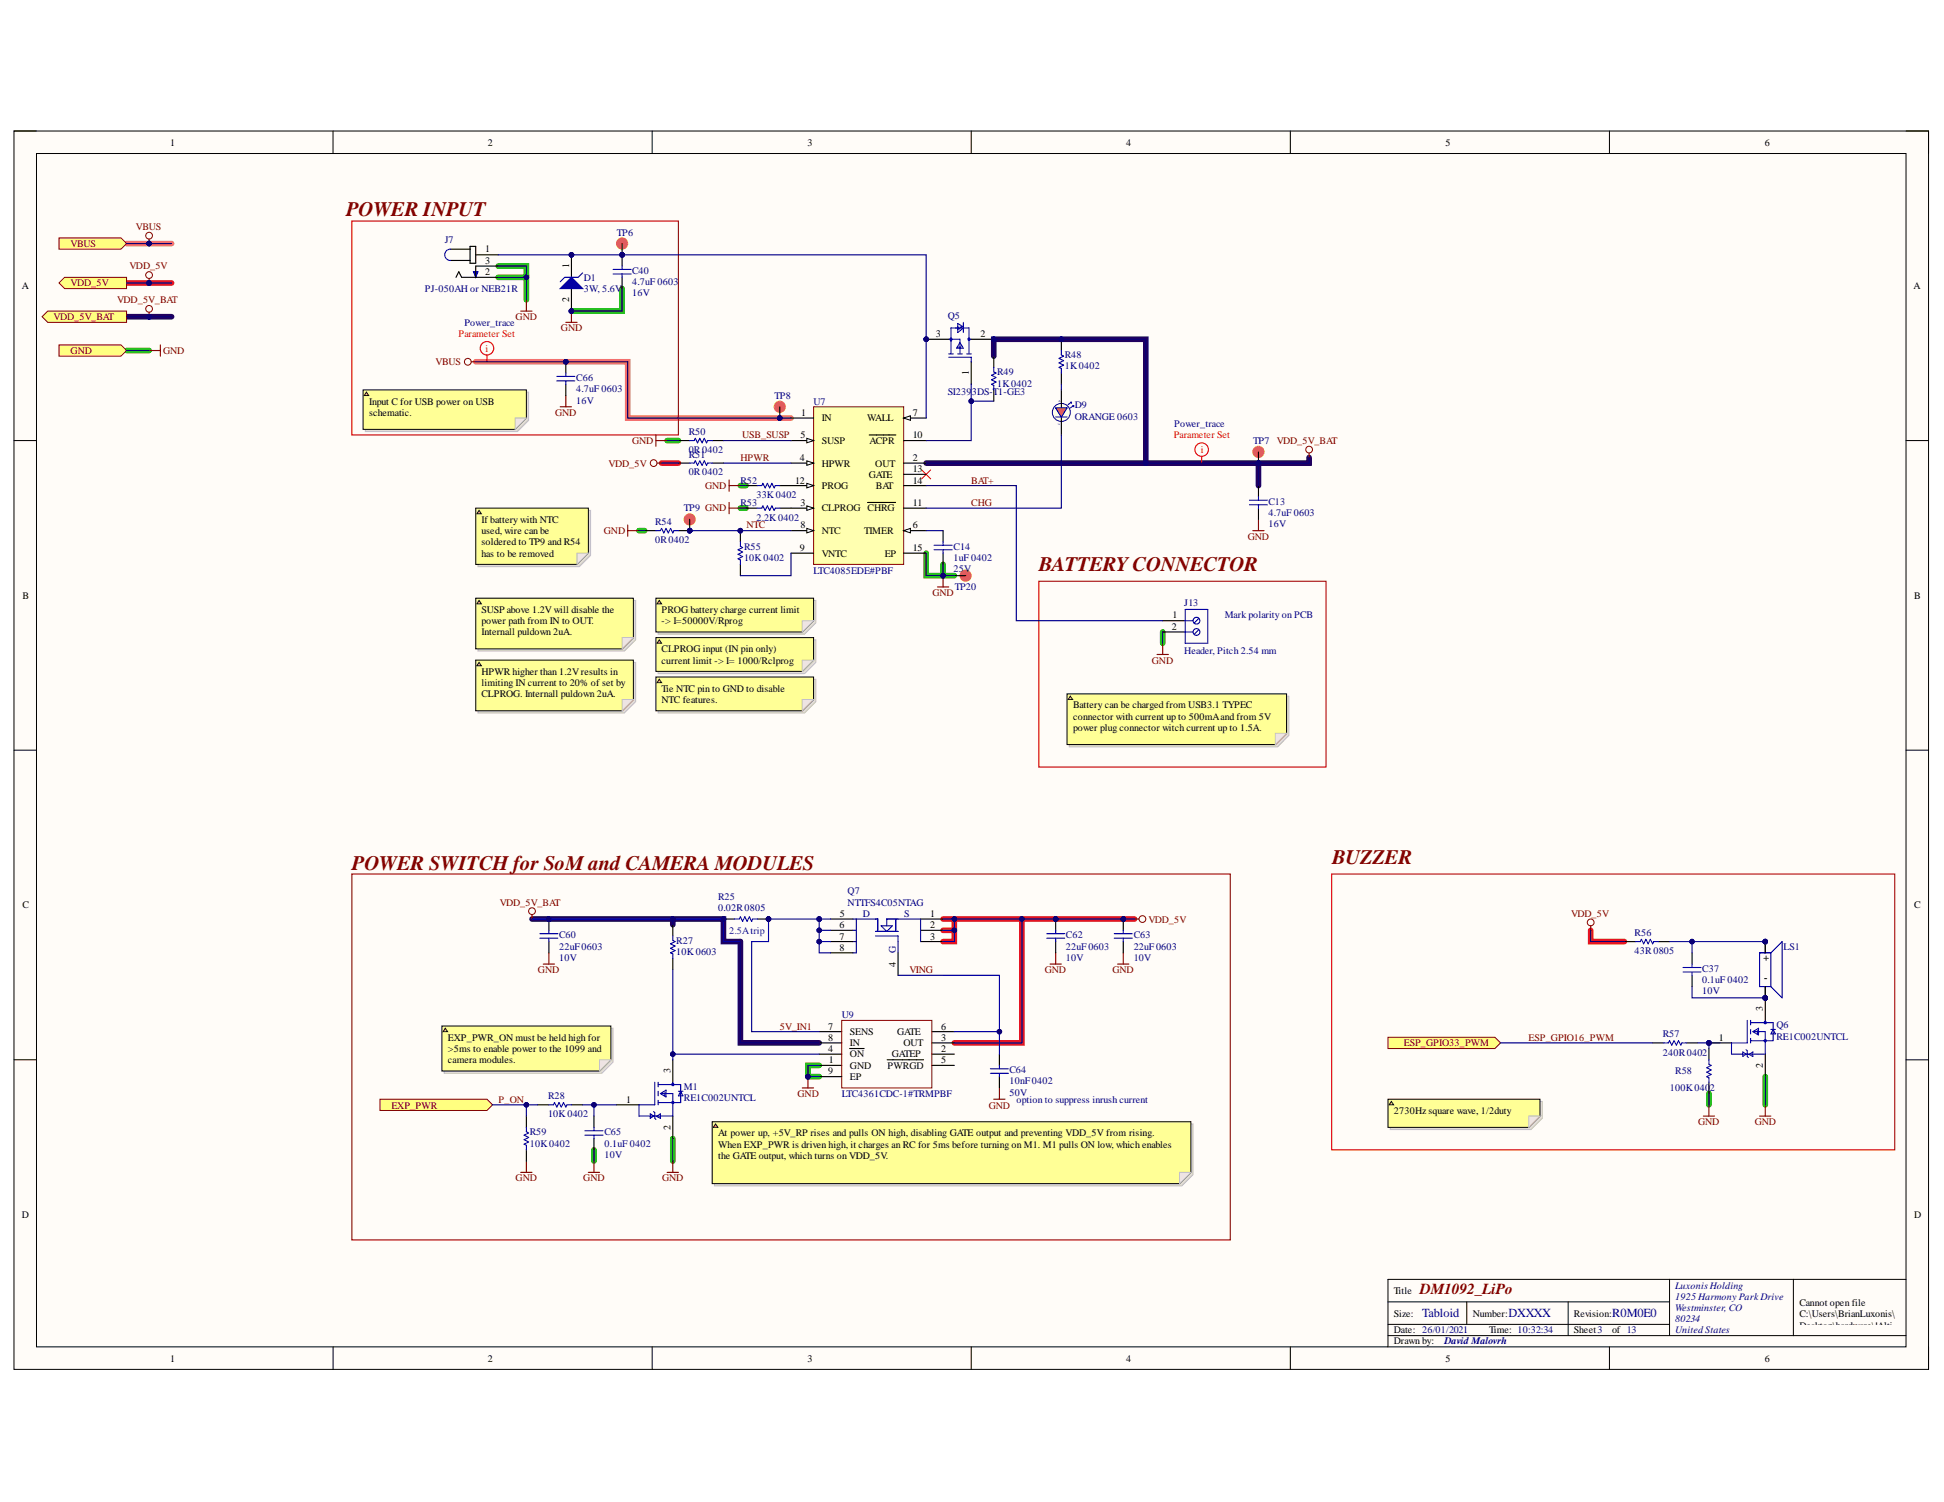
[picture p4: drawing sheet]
<svg xmlns="http://www.w3.org/2000/svg" width="279mm" height="216mm" viewBox="0 0 279 216" stroke-linecap="round" stroke-linejoin="round" font-family="sans-serif">
<defs><g id="words">
<g font-size="3" fill="#800000">
<text x="49.7" y="31.1">POWER INPUT</text>
<text x="149.3" y="82.1">BATTERYCONNECTOR</text>
<text x="50.6" y="125">POWER SWITCH for SoMand CAMERAMODULES</text>
<text x="191.4" y="124.2">BUZZER</text>
</g>
<text font-size="2.2" fill="#800000" x="204.1" y="186">DM1092_LiPo</text>
<g font-size="1.8" fill="#000080">
<text x="204.4" y="189.4">Tabloid</text>
<text x="216.8" y="189.4">DXXXX</text>
<text x="231.7" y="189.4">R0M0E0</text>
</g>
<g font-size="1.4">
<text x="24.4" y="21">1</text>
<text x="70.1" y="21">2</text>
<text x="116.1" y="21">3</text>
<text x="161.8" y="21">4</text>
<text x="207.8" y="21">5</text>
<text x="253.6" y="21">6</text>
<text x="3.1" y="41.6">A</text>
<text x="69.7" y="39.6">2</text>
<text x="69.7" y="38">3</text>
<text x="69.7" y="36.3">1</text>
<text x="81.8" y="38.6" transform="rotate(-90 81.8 38.6)">1</text>
<text x="275" y="41.6">A</text>
<text x="81.8" y="43.5" transform="rotate(-90 81.8 43.5)">2</text>
<text x="134.5" y="48.5">3</text>
<text x="139.2" y="53.9" transform="rotate(-90 139.2 53.9)">1</text>
<text x="140.9" y="48.5">2</text>
<text x="53" y="58.2">Input C for USB power on USB</text>
<text x="53" y="59.8">schematic.</text>
<text x="115.1" y="59.8">1</text>
<text x="131.2" y="59.8">7</text>
<text x="115.1" y="63">5</text>
<text x="118.1" y="60.5">IN</text>
<text x="118.1" y="63.8">SUSP</text>
<text x="124.6" y="60.5">WALL</text>
<text x="125" y="63.8">ACPR</text>
<text x="131.2" y="63">10</text>
<text x="114.3" y="69.5">12</text>
<text x="115" y="66.2">4</text>
<text x="118.1" y="67.1">HPWR</text>
<text x="118.1" y="70.3">PROG</text>
<text x="124.9" y="68.7">GATE</text>
<text x="125.8" y="67.1">OUT</text>
<text x="125.9" y="70.3">BAT</text>
<text x="131.2" y="66.2">2</text>
<text x="131.2" y="67.8">13</text>
<text x="131.2" y="69.5">14</text>
<text x="69.2" y="75.2">If battery with NTC</text>
<text x="69.2" y="76.8">used, wire can be</text>
<text x="115.1" y="72.7">3</text>
<text x="115.1" y="75.9">8</text>
<text x="118.1" y="73.5">CLPROG CHRG</text>
<text x="118.1" y="76.8">NTC</text>
<text x="124.2" y="76.8">TIMER</text>
<text x="131.2" y="75.9">6</text>
<text x="131.2" y="72.7">11</text>
<text x="69.2" y="78.4">soldered to TP9 and R54</text>
<text x="69.2" y="80">has to be removed</text>
<text x="115" y="79.2">9</text>
<text x="118.1" y="80">VNTC</text>
<text x="127.2" y="80">EP</text>
<text x="131.2" y="79.2">15</text>
<text x="3.2" y="86.1">B</text>
<text x="69.2" y="88.1">SUSP above 1.2Vwill disable the</text>
<text x="69.2" y="89.7">power path from IN to OUT.</text>
<text x="95.1" y="88.1">PROG battery charge current limit</text>
<text x="95.1" y="89.7">-&gt; I=50000V/Rprog</text>
<text x="168.5" y="88.9">1</text>
<text x="275.1" y="86.1">B</text>
<text x="69.2" y="91.3">Internall puldown 2uA.</text>
<text x="95.1" y="93.8">CLPROG input (IN pin only)</text>
<text x="95.1" y="95.4">current limit -&gt; I= 1000/Rclprog</text>
<text x="168.4" y="90.5">2</text>
<text x="69.2" y="97">HPWR higher than 1.2Vresults in</text>
<text x="69.2" y="98.6">limiting IN current to 20% of set by</text>
<text x="69.2" y="100.2">CLPROG. Internall puldown 2uA.</text>
<text x="95.1" y="99.5">Tie NTC pin to GND to disable</text>
<text x="95.1" y="101.1">NTC features.</text>
<text x="154.2" y="101.8">Battery can be charged from USB3.1 TYPEC</text>
<text x="154.2" y="103.4">connector with current up to 500mAand from 5V</text>
<text x="154.2" y="105.1">power plug connector witch current up to 1.5A.</text>
<text x="3.2" y="130.6">C</text>
<text x="120.7" y="131.8">5</text>
<text x="133.7" y="131.8">1</text>
<text x="275.1" y="130.6">C</text>
<text x="120.6" y="133.4">6</text>
<text x="120.6" y="135.1">7</text>
<text x="120.6" y="136.7">8</text>
<text x="133.7" y="133.4">2</text>
<text x="133.7" y="135.1">3</text>
<text x="128.8" y="139" transform="rotate(-90 128.8 139)">4</text>
<text x="253.5" y="141.1">-</text>
<text x="254.2" y="138.2" transform="rotate(-90 254.2 138.2)">+</text>
<text x="64.4" y="149.6">EXP_PWR_ON must be held high for</text>
<text x="119" y="148">7</text>
<text x="119" y="149.6">8</text>
<text x="122.2" y="148.8">SENS</text>
<text x="128.9" y="148.8">GATE</text>
<text x="135.3" y="149.6">3</text>
<text x="135.3" y="148">6</text>
<text x="247" y="149.6">1</text>
<text x="253.4" y="145.4" transform="rotate(-90 253.4 145.4)">3</text>
<text x="64.4" y="151.2">&gt;5ms to enable power to the 1099 and</text>
<text x="64.4" y="152.8">camera modules.</text>
<text x="96.4" y="154.3" transform="rotate(-90 96.4 154.3)">3</text>
<text x="119" y="151.2">4</text>
<text x="119" y="154.4">9</text>
<text x="119.1" y="152.8">1</text>
<text x="122.2" y="153.7">GND</text>
<text x="122.2" y="152">ON</text>
<text x="122.2" y="150.4">IN</text>
<text x="122.2" y="155.3">EP</text>
<text x="127.6" y="153.7">PWRGD</text>
<text x="128.2" y="152">GATEP</text>
<text x="129.9" y="150.4">OUT</text>
<text x="135.3" y="151.2">2</text>
<text x="135.3" y="152.8">5</text>
<text x="253.4" y="153.5" transform="rotate(-90 253.4 153.5)">2</text>
<text x="90" y="158.5">1</text>
<text x="200.3" y="160.1">2730Hz square wave, 1/2duty</text>
<text x="96.4" y="162.4" transform="rotate(-90 96.4 162.4)">2</text>
<text x="103.2" y="163.3">At power up, +5V_RP rises and pulls ON high, disabling GATE output and preventing VDD_5V from rising.</text>
<text x="103.2" y="165">When EXP_PWR is driven high, it charges an RC for 5ms before turning on M1. M1 pulls ON low, which enables</text>
<text x="103.2" y="166.6">the GATE output, which turns on VDD_5V.</text>
<text x="3.1" y="175.1">D</text>
<text x="275.1" y="175.1">D</text>
<text x="200.3" y="186">Title</text>
<text x="200.3" y="189.3">Size:</text>
<text x="200.3" y="191.6">Date: 26/01/2021</text>
<text x="211.7" y="189.3">Number:</text>
<text x="214" y="191.6">Time: 10:32:34</text>
<text x="226.2" y="189.3">Revision:</text>
<text x="226.2" y="191.6">Sheet3</text>
<text x="231.7" y="191.6">of 13</text>
<text x="258.6" y="187.8">Cannot open file</text>
<text x="258.6" y="189.4">C:\Users\BrianLuxonis\</text>
<text x="258.6" y="191">Desktop\hardware\!Alti</text>
<text x="24.4" y="195.7">1</text>
<text x="70.1" y="195.7">2</text>
<text x="116.1" y="195.7">3</text>
<text x="161.8" y="195.7">4</text>
<text x="200.3" y="193.3">Drawn by:</text>
<text x="207.8" y="195.7">5</text>
<text x="253.6" y="195.7">6</text>
<text x="258.6" y="192.6">um_Shared\Templates\L</text>
<text x="258.6" y="194.2">uxonis_Logo.png</text>
</g>
<g font-size="1.4" fill="#800000">
<text x="10.2" y="35.5">VBUS</text>
<text x="19.5" y="33.1">VBUS</text>
<text x="10.2" y="41.2">VDD_5V</text>
<text x="18.6" y="38.7">VDD_5V</text>
<text x="7.7" y="46">VDD_5V_BAT</text>
<text x="16.8" y="43.5">VDD_5V_BAT</text>
<text x="74.1" y="46">GND</text>
<text x="80.6" y="47.6">GND</text>
<text x="10.2" y="50.9">GND</text>
<text x="23.4" y="50.9">GND</text>
<text x="62.6" y="52.5">VBUS</text>
<text x="79.8" y="59.8">GND</text>
<text x="90.9" y="63.8">GND</text>
<text x="106.7" y="63">USB_SUSP</text>
<text x="183.5" y="63.8">VDD_5V_BAT</text>
<text x="87.5" y="67.1">VDD_5V</text>
<text x="101.3" y="70.3">GND</text>
<text x="106.4" y="66.2">HPWR</text>
<text x="139.6" y="69.5">BAT+</text>
<text x="86.8" y="76.8">GND</text>
<text x="107.3" y="75.9">NTC</text>
<text x="139.6" y="72.7">CHG</text>
<text x="179.3" y="77.6">GND</text>
<text x="134" y="85.7">GND</text>
<text x="165.6" y="95.4">GND</text>
<text x="71.8" y="130.2">VDD_5V_BAT</text>
<text x="225.8" y="131.8">VDD_5V</text>
<text x="165.1" y="132.6">VDD_5V</text>
<text x="77.3" y="139.9">GND</text>
<text x="130.7" y="139.9">VING</text>
<text x="150.2" y="139.9">GND</text>
<text x="159.9" y="139.9">GND</text>
<text x="112.1" y="148">5V_IN1</text>
<text x="219.7" y="149.6">ESP_GPIO16_PWM</text>
<text x="201.8" y="150.4">ESP_GPIO33_PWM</text>
<text x="56.3" y="159.3">EXP_PWR</text>
<text x="71.7" y="158.5">P_ON</text>
<text x="114.6" y="157.6">GND</text>
<text x="142.1" y="159.3">GND</text>
<text x="244.1" y="161.7">GND</text>
<text x="252.2" y="161.7">GND</text>
<text x="74.1" y="169.8">GND</text>
<text x="83.8" y="169.8">GND</text>
<text x="95.2" y="169.8">GND</text>
</g>
<g font-size="1.4" fill="#000080">
<text x="64" y="34.9">J7</text>
<text x="88.7" y="33.9">TP6</text>
<text x="61.1" y="41.9">PJ-050AH or NEB21R</text>
<text x="83.9" y="40.3">D1</text>
<text x="83.9" y="41.9">3W, 5.6V</text>
<text x="90.9" y="39.4">C40</text>
<text x="90.9" y="41">4.7uF 0603</text>
<text x="66.7" y="46.8">Power_trace</text>
<text x="90.9" y="42.6">16V</text>
<text x="136.2" y="45.8">Q5</text>
<text x="143.3" y="54">R49</text>
<text x="153" y="51.5">R48</text>
<text x="153" y="53.1">1K0402</text>
<text x="82.8" y="58">16V</text>
<text x="82.8" y="54.8">C66</text>
<text x="82.8" y="56.4">4.7uF 0603</text>
<text x="111.3" y="57.3">TP8</text>
<text x="116.9" y="58.2">U7</text>
<text x="136.2" y="56.8">SI239</text>
<text x="139.7" y="56.8">3DS-T1-GE3</text>
<text x="143.3" y="55.6">1K0402</text>
<text x="154.5" y="58.7">D9</text>
<text x="99" y="62.5">R50</text>
<text x="99" y="65.1">0R0402</text>
<text x="99" y="65.8">R51</text>
<text x="154.5" y="60.4">ORANGE 0603</text>
<text x="168.8" y="61.4">Power_trace</text>
<text x="180.1" y="63.8">TP7</text>
<text x="99" y="68.3">0R0402</text>
<text x="106.4" y="69.5">R52</text>
<text x="108.7" y="71.6">33K0402</text>
<text x="94.2" y="75.4">R54</text>
<text x="98.3" y="73.5">TP9 GND</text>
<text x="106.4" y="72.7">R53</text>
<text x="108.7" y="74.8">2.2K0402</text>
<text x="182.3" y="75.8">16V</text>
<text x="182.3" y="72.6">C13</text>
<text x="182.3" y="74.2">4.7uF 0603</text>
<text x="94.2" y="78.1">0R0402</text>
<text x="106.9" y="79.1">R55</text>
<text x="106.9" y="80.7">10K0402</text>
<text x="116.9" y="82.5">LTC4085EDE#PBF</text>
<text x="137.1" y="82.3">25V</text>
<text x="137.1" y="79.1">C14</text>
<text x="137.1" y="80.7">1uF 0402</text>
<text x="137.2" y="84.8">TP20</text>
<text x="170.2" y="87.1">J13</text>
<text x="176.1" y="88.9">Mark polarity on PCB</text>
<text x="170.2" y="94">Header, Pitch 2.54 mm</text>
<text x="103.2" y="129.4">R25</text>
<text x="103.2" y="131">0.02R0805</text>
<text x="121.8" y="128.6">Q7</text>
<text x="121.8" y="130.2">NTTFS4C05NTAG</text>
<text x="124" y="131.8">D</text>
<text x="129.9" y="131.8">S</text>
<text x="80.4" y="134.9">C60</text>
<text x="80.4" y="136.5">22uF0603</text>
<text x="97.2" y="135.7">R27</text>
<text x="97.2" y="137.3">10K0603</text>
<text x="128.8" y="136.9" transform="rotate(-90 128.8 136.9)">G</text>
<text x="153.2" y="134.9">C62</text>
<text x="153.2" y="136.5">22uF0603</text>
<text x="162.9" y="134.9">C63</text>
<text x="162.9" y="136.5">22uF0603</text>
<text x="234.9" y="134.6">R56</text>
<text x="234.9" y="137.1">43R0805</text>
<text x="256.3" y="136.5">LS1</text>
<text x="80.4" y="138.1">10V</text>
<text x="153.2" y="138.1">10V</text>
<text x="162.9" y="138.1">10V</text>
<text x="244.7" y="142.9">10V</text>
<text x="244.7" y="139.7">C37</text>
<text x="244.7" y="141.3">0.1uF 0402</text>
<text x="121" y="146.3">U9</text>
<text x="239" y="149.1">R57</text>
<text x="255.3" y="147.8">Q6</text>
<text x="255.3" y="149.4">RE1C002UNTCL</text>
<text x="145.1" y="154.3">C64</text>
<text x="145.1" y="155.9">10nF0402</text>
<text x="239" y="151.7">240R0402</text>
<text x="240.8" y="154.4">R58</text>
<text x="78.8" y="158">R28</text>
<text x="78.8" y="160.6">10K0402</text>
<text x="98.3" y="156.7">M1</text>
<text x="98.3" y="158.3">RE1C002UNTCL</text>
<text x="121" y="157.6">LTC4361CDC-1#TRMPBF</text>
<text x="145.1" y="157.5">50V</text>
<text x="146.1" y="158.5">option to suppress inrush current</text>
<text x="240" y="156.9">100K0402</text>
<text x="76.1" y="163.1">R59</text>
<text x="76.1" y="164.8">10K0402</text>
<text x="86.9" y="166.4">10V</text>
<text x="86.9" y="163.1">C65</text>
<text x="86.9" y="164.8">0.1uF 0402</text>
<text x="240.8" y="185.2">Luxonis Holding</text>
<text x="240.8" y="186.8">1925 Harmony Park Drive</text>
<text x="240.8" y="188.4">Westminster, CO</text>
<text x="240.8" y="190">80234</text>
<text x="240.8" y="191.6">United States</text>
<text x="207.6" y="193.3">David Malovrh</text>
</g>
<g font-size="1.4" fill="#f00">
<text x="65.9" y="48.5">Parameter Set</text>
<text x="69.8" y="50.6">i</text>
<text x="168.7" y="63">Parameter Set</text>
<text x="172.6" y="65.1">i</text>
</g>
<text font-size="1.4" fill="#00f" x="104.8" y="134.2">2.5Atrip</text>
<g font-size=".4" fill="#000080">
<text x="152.1" y="57.8">A</text>
<text x="152.4" y="61.1" transform="rotate(-90 152.4 61.1)">C</text>
</g>
</g></defs>
<path d="M2 18.8h275.2v178h-275.2z" fill-rule="evenodd" fill="#fffcf8"/>
<path d="M2 18.8h275.2v178h-275.2z" fill="none" stroke="#000" stroke-width=".14"/>
<path d="M5.2 22.1h268.7v171.5h-268.7z" fill-rule="evenodd" fill="#fffcf8"/>
<g fill="none" stroke="#000" stroke-width=".14">
<path d="M2 18.8h3.2M47.9 18.8v3.3M93.7 18.8v3.3M139.6 18.8v3.3M185.5 18.8v3.3M231.3 18.8v3.3M273.9 18.8h3.3v3.3M5.2 22.1h268.7v171.5h-268.7zM2 63.3h3.2M273.9 63.3h3.3M2 107.8h3.2M273.9 107.8h3.3"/>
<path d="M2 152.3h3.2M273.9 152.3h3.3M47.9 193.6v3.2M93.7 193.6v3.2M139.6 193.6v3.2M185.5 193.6v3.2M199.5 187.1h40.5M199.5 192h74.4M199.5 190.4h40.5M210.8 187.1v3.3M225.4 187.1v4.9M231.3 193.6v3.2"/>
<path d="M240 183.9v8.1M257.8 183.9v8.1M273.9 183.9h-74.4v9.7M277.2 193.6v3.2"/>
</g>
<path d="M18.2 45.5h6.5M142.8 51.2v-2.4h21.9v17.8M180.9 66.6v3.2M188.1 65.8v.8h-55M76.5 132.1h27.5v3.2h2.4v14.6h11.3M96.7 132.1v.8" fill="none" stroke="#20005f" stroke-width=".81"/>
<g fill="none" stroke="#00be00" stroke-width=".81">
<path d="M71.6 39.9h4.1v3.2M71.6 38.2h4.1v1.7M18.2 50.4h3.2M89.4 41.5v3.2h-7.3M91.8 76.3h.9M95.9 63.3h1.6M106.4 73h.8M106.4 69.8h.8M133.1 79.5v3.2h4.1M135.5 81.1v1.6M167.1 90.8v1.7M117.7 153.1h-1.6v1.7h1.6"/>
<path d="M245.6 157.2v1.6M253.7 154.8v4M85.4 165.3v1.6M96.7 163.7v3.2"/>
</g>
<path d="M18.2 40.7h6.5M95.1 66.6h2.4M135.5 132.1h27.6M135.5 133.7h1.7M137.2 132.1v3.2h-1.7M146.9 132.1v17.8h-9.7M228.6 133.7v1.6h4.9" fill="none" stroke="#ee0e22" stroke-width=".81"/>
<path d="M18.2 35h6.5M68.4 52h21.8v8.1h23.5" fill="none" stroke="#ff6e6e" stroke-width=".81"/>
<path d="M21.4 50.4h1.6M23 49.6v1.6M180.1 76.3h1.6M180.9 74.7v1.6" fill="none" stroke="#800000" stroke-width=".16"/>
<g fill="none" stroke="#f00" stroke-width=".16">
<path d="M172.7 65.6v1"/>
<circle cx="172.7" cy="64.6" r=".97"/>
</g>
<path d="M50.6 31.8h46.9v30.7h-46.9z" fill="none" stroke="#bf0000" stroke-width=".16"/>
<path d="M8.5 49.6h8.9l.8 .8-.8 .8h-8.9z" fill-rule="evenodd" fill="#ffff80"/>
<path d="M8.5 49.6h8.9l.8 .8-.8 .8h-8.9z" fill="none" stroke="#800000" stroke-width=".14"/>
<path d="M8.5 40.7l.8-.8h8.9v1.6h-8.9z" fill-rule="evenodd" fill="#ffff80"/>
<g fill="none" stroke="#800000" stroke-width=".14">
<path d="M8.5 40.7l.8-.8h8.9v1.6h-8.9z"/>
<circle cx="21.4" cy="39.5" r=".48"/>
</g>
<path d="M21.4 40v.7" fill="none" stroke="#800000" stroke-width=".16"/>
<circle cx="21.4" cy="40.7" r=".32" fill="#000080"/>
<circle cx="21.4" cy="40.7" r=".32" fill="none" stroke="#000080" stroke-width=".14"/>
<path d="M8.5 34.2h8.9l.8 .8-.8 .8h-8.9z" fill-rule="evenodd" fill="#ffff80"/>
<g fill="none" stroke="#800000" stroke-width=".14">
<path d="M8.5 34.2h8.9l.8 .8-.8 .8h-8.9z"/>
<circle cx="21.4" cy="33.9" r=".49"/>
</g>
<path d="M21.4 34.4v.6" fill="none" stroke="#800000" stroke-width=".16"/>
<circle cx="21.4" cy="35" r=".32" fill="#000080"/>
<circle cx="21.4" cy="35" r=".32" fill="none" stroke="#000080" stroke-width=".14"/>
<circle cx="67.2" cy="52" r=".49" fill="none" stroke="#800000" stroke-width=".14"/>
<path d="M67.7 52h.7M74.8 44.7h1.7M75.7 43.1v1.6" fill="none" stroke="#800000" stroke-width=".16"/>
<g fill="none" stroke="#f00" stroke-width=".16">
<path d="M70 51v1"/>
<circle cx="70" cy="50.1" r=".97"/>
</g>
<path d="M68 39.1h.7l-.3 .8z" fill="#00f"/>
<path d="M64.7 35.8a.81 .81 0 0 0-.8 .8 .81 .81 0 0 0 .8 .8M68 39.1h.7l-.3 .8z" fill="none" stroke="#00f" stroke-width=".16"/>
<path d="M64.7 37.4h2.9M64.7 35.8h2.9M65.5 39.9l.4-.8 .4 .8h5.3M67.6 35.4h.8v2.4h-.8zM68.4 36.6h3.2M71.6 38.2h-3.2v1.7" fill="none" stroke="#000" stroke-width=".16"/>
<circle cx="89.4" cy="36.6" r=".32" fill="#000080"/>
<circle cx="89.4" cy="36.6" r=".32" fill="none" stroke="#000080" stroke-width=".14"/>
<circle cx="89.4" cy="35" r=".81" fill="#f90"/>
<circle cx="89.4" cy="35" r=".81" fill="none" stroke="#f90" stroke-width=".14"/>
<path d="M89.4 35v1.6" fill="none" stroke="#000" stroke-width=".16"/>
<circle cx="89.4" cy="36.6" r=".32" fill="#000080"/>
<circle cx="89.4" cy="36.6" r=".32" fill="none" stroke="#000080" stroke-width=".14"/>
<circle cx="180.9" cy="66.6" r=".32" fill="#000080"/>
<circle cx="180.9" cy="66.6" r=".32" fill="none" stroke="#000080" stroke-width=".14"/>
<circle cx="180.9" cy="65" r=".81" fill="#f90"/>
<circle cx="180.9" cy="65" r=".81" fill="none" stroke="#f90" stroke-width=".14"/>
<path d="M180.9 64.9v1.7" fill="none" stroke="#000" stroke-width=".16"/>
<circle cx="180.9" cy="66.6" r=".32" fill="#000080"/>
<circle cx="180.9" cy="66.6" r=".32" fill="none" stroke="#000080" stroke-width=".14"/>
<circle cx="112.1" cy="60.1" r=".32" fill="#000080"/>
<circle cx="112.1" cy="60.1" r=".32" fill="none" stroke="#000080" stroke-width=".14"/>
<circle cx="112.1" cy="58.5" r=".81" fill="#f90"/>
<circle cx="112.1" cy="58.5" r=".81" fill="none" stroke="#f90" stroke-width=".14"/>
<path d="M112.1 58.5v1.6" fill="none" stroke="#000" stroke-width=".16"/>
<circle cx="112.1" cy="60.1" r=".32" fill="#000080"/>
<circle cx="112.1" cy="60.1" r=".32" fill="none" stroke="#000080" stroke-width=".14"/>
<circle cx="138.8" cy="82.7" r=".81" fill="#f90"/>
<circle cx="138.8" cy="82.7" r=".81" fill="none" stroke="#f90" stroke-width=".14"/>
<path d="M137.2 82.7h1.6" fill="none" stroke="#000" stroke-width=".16"/>
<path d="M134.7 84.4h1.7M135.5 82.7v1.7" fill="none" stroke="#800000" stroke-width=".16"/>
<circle cx="135.5" cy="82.7" r=".32" fill="#000080"/>
<circle cx="135.5" cy="82.7" r=".32" fill="none" stroke="#000080" stroke-width=".14"/>
<path d="M81.3 46.3h1.6M82.1 44.7v1.6" fill="none" stroke="#800000" stroke-width=".16"/>
<circle cx="82.1" cy="44.7" r=".32" fill="#000080"/>
<circle cx="82.1" cy="44.7" r=".32" fill="none" stroke="#000080" stroke-width=".14"/>
<path d="M132.5 67.5l1.3 1.3M133.8 67.5l-1.3 1.3" fill="none" stroke="#f00" stroke-width=".14"/>
<circle cx="106.4" cy="76.3" r=".32" fill="#000080"/>
<circle cx="106.4" cy="76.3" r=".32" fill="none" stroke="#000080" stroke-width=".14"/>
<path d="M106.4 76.3v1.6" fill="none" stroke="#000" stroke-width=".16"/>
<circle cx="106.4" cy="76.3" r=".32" fill="#000080"/>
<circle cx="106.4" cy="76.3" r=".32" fill="none" stroke="#000080" stroke-width=".14"/>
<path d="M142.8 51.2v1.6M142.8 56v1.7M106.4 81.1v1.6M243.2 137v1.6M243.2 140.2v1.6M245.6 150.7v1.6M245.6 155.6v1.6" fill="none" stroke="#000" stroke-width=".16"/>
<path d="M142.8 52.8v.7l.4 .1-.7 .3 .7 .4-.7 .3 .7 .3-.7 .3 .3 .2v.6M106.4 77.9v.6l.3 .2-.6 .3 .6 .3-.6 .4 .6 .3-.6 .3 .3 .2v.6M241.9 139.7h2.6M241.9 139.1h2.6M243.2 138.6v.5M243.2 139.7v.5M245.6 152.3v.7l.3 .1-.6 .4 .6 .3-.6 .3 .6 .3-.6 .4 .3 .1v.7" fill="none" stroke="#00f" stroke-width=".16"/>
<g fill="none" stroke="#800000" stroke-width=".16">
<path d="M90.2 75.5v1.6M90.2 76.3h1.6M94.3 62.5v1.6M94.3 63.3h1.6M94.4 66.6h.7M104.8 69v1.6M104.8 72.2v1.6M104.8 73h1.6M104.8 69.8h1.6M166.3 94.1h1.6M167.1 92.5v1.6M228.6 133.1v.6"/>
<path d="M245.6 158.8v1.6M253.7 158.8v1.6M244.8 160.4h1.6M252.9 160.4h1.6"/>
</g>
<path d="M149.3 83.6h41.3v26.7h-41.3zM191.4 125.6h80.9v39.7h-80.9z" fill="none" stroke="#bf0000" stroke-width=".16"/>
<g fill="none" stroke="#800000" stroke-width=".14">
<circle cx="93.9" cy="66.6" r=".48"/>
<circle cx="228.6" cy="132.6" r=".49"/>
</g>
<circle cx="253.7" cy="135.3" r=".32" fill="#000080"/>
<circle cx="253.7" cy="135.3" r=".32" fill="none" stroke="#000080" stroke-width=".14"/>
<circle cx="253.7" cy="143.4" r=".33" fill="#000080"/>
<circle cx="253.7" cy="143.4" r=".33" fill="none" stroke="#000080" stroke-width=".14"/>
<circle cx="253.7" cy="135.3" r=".32" fill="#000080"/>
<circle cx="253.7" cy="135.3" r=".32" fill="none" stroke="#000080" stroke-width=".14"/>
<circle cx="253.7" cy="143.4" r=".33" fill="#000080"/>
<circle cx="253.7" cy="143.4" r=".33" fill="none" stroke="#000080" stroke-width=".14"/>
<path d="M254.5 137h-1.6v4.8h1.6M254.5 137v4.8M254.5 137l1.6-1.7v8.1l-1.6-1.6" fill="none" stroke="#00f" stroke-width=".16"/>
<path d="M253.7 135.3v1.7" fill="none" stroke="#000" stroke-width=".16"/>
<circle cx="253.7" cy="135.3" r=".32" fill="#000080"/>
<circle cx="253.7" cy="135.3" r=".32" fill="none" stroke="#000080" stroke-width=".14"/>
<path d="M253.7 141.8v1.6" fill="none" stroke="#000" stroke-width=".16"/>
<circle cx="253.7" cy="143.4" r=".33" fill="#000080"/>
<circle cx="253.7" cy="143.4" r=".33" fill="none" stroke="#000080" stroke-width=".14"/>
<path d="M253.7 135.3v1.7" fill="none" stroke="#000" stroke-width=".16"/>
<circle cx="253.7" cy="135.3" r=".32" fill="#000080"/>
<circle cx="253.7" cy="135.3" r=".32" fill="none" stroke="#000080" stroke-width=".14"/>
<path d="M253.7 141.8v1.6" fill="none" stroke="#000" stroke-width=".16"/>
<circle cx="253.7" cy="143.4" r=".33" fill="#000080"/>
<circle cx="253.7" cy="143.4" r=".33" fill="none" stroke="#000080" stroke-width=".14"/>
<g fill="none" stroke="#800000" stroke-width=".14">
<circle cx="188.2" cy="64.6" r=".48"/>
<circle cx="164.2" cy="132.1" r=".48"/>
</g>
<path d="M188.1 65.1v.7M150.9 138.6h1.6M151.7 137v1.6M163.1 132.1h.6M115.3 156.4h1.6M116.1 154.8v1.6" fill="none" stroke="#800000" stroke-width=".16"/>
<circle cx="116.1" cy="154.8" r=".32" fill="#000080"/>
<circle cx="116.1" cy="154.8" r=".32" fill="none" stroke="#000080" stroke-width=".14"/>
<path d="M160.6 138.6h1.7M161.4 137v1.6M142.8 158h1.6M143.6 156.4v1.6" fill="none" stroke="#800000" stroke-width=".16"/>
<circle cx="110.5" cy="132.1" r=".32" fill="#000080"/>
<circle cx="110.5" cy="132.1" r=".32" fill="none" stroke="#000080" stroke-width=".14"/>
<circle cx="104" cy="132.1" r=".32" fill="#000080"/>
<circle cx="104" cy="132.1" r=".32" fill="none" stroke="#000080" stroke-width=".14"/>
<path d="M108.8 132.1h1.7" fill="none" stroke="#000" stroke-width=".16"/>
<circle cx="110.5" cy="132.1" r=".32" fill="#000080"/>
<circle cx="110.5" cy="132.1" r=".32" fill="none" stroke="#000080" stroke-width=".14"/>
<path d="M104 132.1h1.6" fill="none" stroke="#000" stroke-width=".16"/>
<circle cx="104" cy="132.1" r=".32" fill="#000080"/>
<circle cx="104" cy="132.1" r=".32" fill="none" stroke="#000080" stroke-width=".14"/>
<path d="M105.6 132.1h.6l.2-.3 .3 .6 .4-.6 .3 .6 .3-.6 .3 .6 .2-.3h.6M142.3 153.6h2.6M142.3 154.3h2.6M143.6 153.1v.5M143.6 154.3v.5" fill="none" stroke="#00f" stroke-width=".16"/>
<path d="M143.6 151.5v1.6M143.6 154.8v1.6" fill="none" stroke="#000" stroke-width=".16"/>
<circle cx="78.9" cy="132.1" r=".32" fill="#000080"/>
<circle cx="78.9" cy="132.1" r=".32" fill="none" stroke="#000080" stroke-width=".14"/>
<path d="M78.9 132.1v1.6M78.9 135.3v1.7" fill="none" stroke="#000" stroke-width=".16"/>
<circle cx="78.9" cy="132.1" r=".32" fill="#000080"/>
<circle cx="78.9" cy="132.1" r=".32" fill="none" stroke="#000080" stroke-width=".14"/>
<path d="M77.6 134.2h2.6M77.6 134.9h2.6M78.9 133.7v.5M78.9 134.9v.4" fill="none" stroke="#00f" stroke-width=".16"/>
<circle cx="151.7" cy="132.1" r=".32" fill="#000080"/>
<circle cx="151.7" cy="132.1" r=".32" fill="none" stroke="#000080" stroke-width=".14"/>
<path d="M151.7 132.1v1.6M151.7 135.3v1.7" fill="none" stroke="#000" stroke-width=".16"/>
<circle cx="151.7" cy="132.1" r=".32" fill="#000080"/>
<circle cx="151.7" cy="132.1" r=".32" fill="none" stroke="#000080" stroke-width=".14"/>
<path d="M150.4 134.2h2.6M150.4 134.9h2.6M151.7 133.7v.5M151.7 134.9v.4" fill="none" stroke="#00f" stroke-width=".16"/>
<circle cx="161.4" cy="132.1" r=".32" fill="#000080"/>
<circle cx="161.4" cy="132.1" r=".32" fill="none" stroke="#000080" stroke-width=".14"/>
<path d="M161.4 132.1v1.6M161.4 135.3v1.7" fill="none" stroke="#000" stroke-width=".16"/>
<circle cx="161.4" cy="132.1" r=".32" fill="#000080"/>
<circle cx="161.4" cy="132.1" r=".32" fill="none" stroke="#000080" stroke-width=".14"/>
<g fill="none" stroke="#00f" stroke-width=".16">
<path d="M96.7 134.5v.7l.3 .1-.6 .4 .6 .3-.6 .3 .6 .3-.6 .4 .3 .1v.7M125.8 133.9h3.3M125.8 132.1h.4v1.8M125.8 134.5h3.3v.8M126.6 133.1h1.7l-.9 .8zM128.7 132.1v1.8M129.1 132.1h-1.7v1M160.1 134.2h2.6M160.1 134.9h2.6M161.4 133.7v.5M161.4 134.9v.4M78.9 158.8h.6l.2-.3 .3 .6 .3-.6 .4 .6 .3-.6 .3 .6 .2-.3h.6"/>
<path d="M93.9 159.8l.2 .1v.8l.2 .2M94.1 155.6v3.2h-2.3v1.6h4.9v-3.2h-1.6M94.6 155.6v.6M94.6 156.9v.6M94.6 158.2v.6M94.6 155.9h3.2v2.6h-3.2M94.9 157.2l.8-.5v1zM95.6 157v.5M96.7 155.6v.3M97.5 156.9h.7M97.8 156.9l.4 .6h-.7zM75.7 162v.7l.3 .2-.7 .3 .7 .3-.7 .3 .7 .3-.7 .4 .4 .1v.7"/>
<path d="M84.1 162.5h2.6M84.1 163.2h2.6M85.4 162v.5M85.4 163.2v.5M93.5 160.1l.4 .3-.4 .3zM94.3 160.4l.6 .3v-.6l-.5 .3"/>
<circle cx="96.7" cy="158.5" r=".16"/>
<circle cx="96.7" cy="155.9" r=".16"/>
</g>
<g fill="none" stroke="#000" stroke-width=".16">
<path d="M96.7 132.9v1.6M96.7 137.8v1.6M119.4 132.1h3.2M119.4 133.7h3.2M119.4 135.3h3.2M119.4 137h3.2M129.1 137v3.2M132.3 132.1h3.2M132.3 133.7h3.2M132.3 135.3h3.2M77.3 158.8h1.6M82.1 158.8h1.6"/>
<path d="M88.6 158.8h3.2M96.7 152.3v3.3M117.7 153.1h3.3M117.7 151.5h3.3M117.7 149.9h3.3M117.7 148.3h3.3M117.7 154.8h3.3M122.1 150.7h2.1M127.5 152.3h5.2M133.9 153.1h3.3M133.9 151.5h3.3M133.9 149.9h3.3"/>
<path d="M133.9 148.3h3.3M75.7 160.4v1.6M75.7 165.3v1.6M85.4 160.4v1.6M85.4 163.7v1.6M96.7 160.4v3.3"/>
</g>
<path d="M129.1 132.1h3.2v3.2M129.1 135.3v1.7" fill="none" stroke="#004085" stroke-width=".16"/>
<path d="M122.6 132.1h3.2M122.6 135.3h.5M122.6 133.7h.5M123.1 132.1v4.9h-.5" fill="none" stroke="#0c0087" stroke-width=".16"/>
<g fill="none" stroke="#800000" stroke-width=".14">
<path d="M121 146.7h12.9v9.7h-12.9z"/>
<circle cx="76.5" cy="131" r=".49"/>
</g>
<path d="M76.5 131.5v.6M78.1 138.6h1.6M78.9 137v1.6M74.8 168.5h1.7M75.7 166.9v1.6M84.6 168.5h1.6M85.4 166.9v1.6M95.9 168.5h1.6M96.7 166.9v1.6" fill="none" stroke="#800000" stroke-width=".16"/>
<path d="M50.6 125.6h126.2v52.6h-126.2z" fill="none" stroke="#980000" stroke-width=".16"/>
<path d="M6 45.5l.9-.8h11.3v1.6h-11.3z" fill-rule="evenodd" fill="#ffff80"/>
<g fill="none" stroke="#800000" stroke-width=".14">
<path d="M6 45.5l.9-.8h11.3v1.6h-11.3z"/>
<circle cx="21.4" cy="44.4" r=".49"/>
</g>
<path d="M21.4 44.9v.6" fill="none" stroke="#800000" stroke-width=".16"/>
<circle cx="21.4" cy="45.5" r=".32" fill="#000080"/>
<circle cx="21.4" cy="45.5" r=".32" fill="none" stroke="#000080" stroke-width=".14"/>
<circle cx="82.1" cy="36.6" r=".32" fill="#000080"/>
<circle cx="82.1" cy="36.6" r=".32" fill="none" stroke="#000080" stroke-width=".14"/>
<circle cx="82.1" cy="44.7" r=".32" fill="#000080"/>
<circle cx="82.1" cy="44.7" r=".32" fill="none" stroke="#000080" stroke-width=".14"/>
<path d="M82.1 36.6v3.3" fill="none" stroke="#000" stroke-width=".16"/>
<circle cx="82.1" cy="36.6" r=".32" fill="#000080"/>
<circle cx="82.1" cy="36.6" r=".32" fill="none" stroke="#000080" stroke-width=".14"/>
<path d="M82.1 41.5v3.2" fill="none" stroke="#000" stroke-width=".16"/>
<circle cx="82.1" cy="44.7" r=".32" fill="#000080"/>
<circle cx="82.1" cy="44.7" r=".32" fill="none" stroke="#000080" stroke-width=".14"/>
<path d="M80.5 41.5l1.6-1.6 1.6 1.6z" fill="#00f"/>
<path d="M83.7 39.2l-.6 .7h-1.9l-.7 .6M80.5 41.5l1.6-1.6 1.6 1.6zM99.1 63.3h.7l.1-.3 .4 .7 .3-.7 .3 .7 .3-.7 .4 .7 .1-.4h.7M99.1 66.6h.7l.1-.4 .4 .7 .3-.7 .3 .7 .3-.7 .4 .7 .1-.3h.7" fill="none" stroke="#00f" stroke-width=".16"/>
<path d="M97.5 63.3h1.6M97.5 66.6h1.6M102.4 63.3h1.6M102.4 66.6h1.6" fill="none" stroke="#000" stroke-width=".16"/>
<circle cx="99.1" cy="76.3" r=".32" fill="#000080"/>
<circle cx="99.1" cy="76.3" r=".32" fill="none" stroke="#000080" stroke-width=".14"/>
<path d="M97.5 76.3h1.6" fill="none" stroke="#000" stroke-width=".16"/>
<circle cx="99.1" cy="76.3" r=".32" fill="#000080"/>
<circle cx="99.1" cy="76.3" r=".32" fill="none" stroke="#000080" stroke-width=".14"/>
<path d="M92.7 76.3h1.6" fill="none" stroke="#000" stroke-width=".16"/>
<path d="M94.3 76.3h.6l.2-.3 .3 .6 .3-.6 .3 .6 .4-.6 .3 .6 .2-.3h.6" fill="none" stroke="#00f" stroke-width=".16"/>
<path d="M199.5 149.1h15.4l.8 .8-.8 .8h-15.4z" fill-rule="evenodd" fill="#ffff80"/>
<path d="M199.5 149.1h15.4l.8 .8-.8 .8h-15.4z" fill="none" stroke="#800000" stroke-width=".14"/>
<path d="M54.6 158h15.4l.8 .8-.8 .8h-15.4z" fill-rule="evenodd" fill="#ffff80"/>
<path d="M54.6 158h15.4l.8 .8-.8 .8h-15.4z" fill="none" stroke="#800000" stroke-width=".14"/>
<circle cx="99.1" cy="76.3" r=".32" fill="#000080"/>
<circle cx="99.1" cy="76.3" r=".32" fill="none" stroke="#000080" stroke-width=".14"/>
<circle cx="99.1" cy="74.7" r=".81" fill="#f90"/>
<circle cx="99.1" cy="74.7" r=".81" fill="none" stroke="#f90" stroke-width=".14"/>
<path d="M99.1 74.7v1.6" fill="none" stroke="#000" stroke-width=".16"/>
<circle cx="99.1" cy="76.3" r=".32" fill="#000080"/>
<circle cx="99.1" cy="76.3" r=".32" fill="none" stroke="#000080" stroke-width=".14"/>
<circle cx="152.5" cy="59.3" r="1.29" fill="#ffffe8"/>
<circle cx="152.5" cy="59.3" r="1.29" fill="none" stroke="#000080" stroke-width=".14"/>
<path d="M152.5 56v2.6M152.5 59.9v2.6" fill="none" stroke="#000" stroke-width=".16"/>
<path d="M151.7 58.6h1.7l-.9 1.3zM151.7 59.9h1.7M153.8 57.8h.2M154 57.8l-.5 .4M154 57.8v.2M154.2 58.3h.1M154.3 58.3l-.5 .3M154.3 58.3v.2" fill="none" stroke="#00f" stroke-width=".16"/>
<path d="M151.7 58.6h1.7l-.9 1.3z" fill="#f90"/>
<path d="M151.7 58.6h1.7l-.9 1.3z" fill="none" stroke="#00f" stroke-width=".14"/>
<path d="M80.5 58.5h1.6M81.3 56.9v1.6" fill="none" stroke="#800000" stroke-width=".16"/>
<circle cx="245.6" cy="149.9" r=".32" fill="#000080"/>
<circle cx="245.6" cy="149.9" r=".32" fill="none" stroke="#000080" stroke-width=".14"/>
<circle cx="253.7" cy="143.4" r=".33" fill="#000080"/>
<circle cx="253.7" cy="143.4" r=".33" fill="none" stroke="#000080" stroke-width=".14"/>
<g fill="none" stroke="#00f" stroke-width=".16">
<path d="M250.5 151.2l.5 .3-.5 .4zM251 150.9l.1 .1v.9l.2 .1M251.1 146.7v3.2h-2.2v1.6h4.8v-3.2h-1.6M251.3 151.5l.6 .4v-.7l-.5 .3M251.6 146.7v.6M251.6 148v.6M251.6 149.3v.6M251.6 147h3.2v2.6h-3.2M251.9 148.3l.8-.5v1zM252.6 148.1v.5M253.7 146.7v.3M254.5 148h.7"/>
<path d="M254.8 148l.4 .6h-.7z"/>
<circle cx="253.7" cy="149.6" r=".16"/>
<circle cx="253.7" cy="147" r=".16"/>
</g>
<path d="M245.6 149.9h3.3" fill="none" stroke="#000" stroke-width=".16"/>
<circle cx="245.6" cy="149.9" r=".32" fill="#000080"/>
<circle cx="245.6" cy="149.9" r=".32" fill="none" stroke="#000080" stroke-width=".14"/>
<path d="M253.7 143.4v3.3M253.7 151.5v3.3" fill="none" stroke="#000" stroke-width=".16"/>
<circle cx="253.7" cy="143.4" r=".33" fill="#000080"/>
<circle cx="253.7" cy="143.4" r=".33" fill="none" stroke="#000080" stroke-width=".14"/>
<path d="M135.5 76.3v1.6M135.5 79.5v1.6M180.9 69.8v1.6M180.9 73v1.7M237.5 149.9h1.6M242.4 149.9h1.6" fill="none" stroke="#000" stroke-width=".16"/>
<path d="M134.2 78.4h2.6M134.2 79h2.6M135.5 77.9v.5M135.5 79v.5M179.6 71.9h2.6M179.6 72.6h2.6M180.9 71.4v.5M180.9 72.6v.4M239.1 149.9h.7l.2-.3 .3 .6 .3-.6 .3 .6 .3-.6 .4 .6 .1-.3h.7" fill="none" stroke="#00f" stroke-width=".16"/>
<circle cx="89.4" cy="36.6" r=".32" fill="#000080"/>
<circle cx="89.4" cy="36.6" r=".32" fill="none" stroke="#000080" stroke-width=".14"/>
<path d="M89.4 36.6v1.6M89.4 39.9v1.6" fill="none" stroke="#000" stroke-width=".16"/>
<circle cx="89.4" cy="36.6" r=".32" fill="#000080"/>
<circle cx="89.4" cy="36.6" r=".32" fill="none" stroke="#000080" stroke-width=".14"/>
<path d="M88.1 38.7h2.6M88.1 39.4h2.6M89.4 38.2v.5M89.4 39.4v.5" fill="none" stroke="#00f" stroke-width=".16"/>
<circle cx="81.3" cy="52" r=".32" fill="#000080"/>
<circle cx="81.3" cy="52" r=".32" fill="none" stroke="#000080" stroke-width=".14"/>
<path d="M81.3 52v1.6M81.3 55.2v1.7" fill="none" stroke="#000" stroke-width=".16"/>
<circle cx="81.3" cy="52" r=".32" fill="#000080"/>
<circle cx="81.3" cy="52" r=".32" fill="none" stroke="#000080" stroke-width=".14"/>
<path d="M80 54.1h2.6M80 54.8h2.6M81.3 53.6v.5M81.3 54.8v.4" fill="none" stroke="#00f" stroke-width=".16"/>
<circle cx="152.5" cy="48.8" r=".32" fill="#000080"/>
<circle cx="152.5" cy="48.8" r=".32" fill="none" stroke="#000080" stroke-width=".14"/>
<path d="M152.5 48.8v1.6" fill="none" stroke="#000" stroke-width=".16"/>
<circle cx="152.5" cy="48.8" r=".32" fill="#000080"/>
<circle cx="152.5" cy="48.8" r=".32" fill="none" stroke="#000080" stroke-width=".14"/>
<path d="M152.5 53.6v1.6M107.2 69.8h1.6M107.2 73h1.6M112.1 69.8h1.6M112.1 73h1.6M233.5 135.3h1.6M238.3 135.3h1.7" fill="none" stroke="#000" stroke-width=".16"/>
<path d="M152.5 50.4v.6l.4 .2-.7 .3 .7 .3-.7 .4 .7 .3-.7 .3 .3 .2v.6M108.8 69.8h.7l.1-.3 .4 .6 .3-.6 .3 .6 .3-.6 .4 .6 .1-.3h.7M108.8 73h.7l.1-.3 .4 .7 .3-.7 .3 .7 .3-.7 .4 .7 .1-.4h.7M235.1 135.3h.6l.2-.3 .3 .7 .3-.7 .4 .7 .3-.7 .3 .7 .2-.4h.6" fill="none" stroke="#00f" stroke-width=".16"/>
<circle cx="133.1" cy="48.8" r=".32" fill="#000080"/>
<circle cx="133.1" cy="48.8" r=".32" fill="none" stroke="#000080" stroke-width=".14"/>
<circle cx="142.8" cy="48.8" r=".32" fill="#000080"/>
<circle cx="142.8" cy="48.8" r=".32" fill="none" stroke="#000080" stroke-width=".14"/>
<g fill="none" stroke="#00f" stroke-width=".16">
<path d="M136.4 51.4h3.2v.6M136.4 50.9h.6M136.4 48.8h1.6v1.9M136.7 50.9v-3.8h2.6v3.8M137.6 50.9h.7M137.6 49.9h.5M137.8 47v.3l.2-.2M138 49.2l.5 .9h-1zM138.3 47h-.2v.1M138.5 47l-.9-.5v1.3l.9-.7M138.5 46.3v1.5M138.9 50.9h.7"/>
<path d="M139.3 48.8h.3"/>
<circle cx="136.7" cy="48.8" r=".16"/>
<circle cx="139.3" cy="48.8" r=".16"/>
</g>
<path d="M133.1 48.8h3.3M139.6 52v3.2" fill="none" stroke="#000" stroke-width=".16"/>
<circle cx="133.1" cy="48.8" r=".32" fill="#000080"/>
<circle cx="133.1" cy="48.8" r=".32" fill="none" stroke="#000080" stroke-width=".14"/>
<path d="M139.6 48.8h3.2" fill="none" stroke="#000" stroke-width=".16"/>
<circle cx="142.8" cy="48.8" r=".32" fill="#000080"/>
<circle cx="142.8" cy="48.8" r=".32" fill="none" stroke="#000080" stroke-width=".14"/>
<path d="M167.1 89.2h3.2M167.1 90.8h3.2" fill="none" stroke="#000" stroke-width=".16"/>
<circle cx="172" cy="89.2" r=".49" fill="#fff"/>
<g fill="none" stroke="#00f" stroke-width=".16">
<path d="M172.3 88.9l-.7 .7"/>
<circle cx="172" cy="89.2" r=".49"/>
</g>
<circle cx="172" cy="90.8" r=".49" fill="#fff"/>
<g fill="none" stroke="#00f" stroke-width=".16">
<path d="M170.3 89.2h1.2M170.3 90.8h1.2M170.4 87.6h3.2v4.9h-3.2zM172.3 90.5l-.7 .7"/>
<circle cx="172" cy="90.8" r=".49"/>
</g>
<path d="M116.9 58.5h13v22.6h-13z" fill-rule="evenodd" fill="#ffffb0"/>
<path d="M116.9 58.5h13v22.6h-13z" fill="none" stroke="#800000" stroke-width=".14"/>
<path d="M113.7 60.1h3.2M113.7 73h3.2M129.9 66.6h3.2" fill="none" stroke="#000" stroke-width=".16"/>
<path d="M116 72.7l.9 .3-.9 .4z" fill="#f8fcff"/>
<path d="M116 72.7l.9 .3-.9 .4z" fill="none" stroke="#000" stroke-width=".14"/>
<path d="M113.7 66.6h3.2" fill="none" stroke="#000" stroke-width=".16"/>
<path d="M116 66.2l.9 .4-.9 .3z" fill="#f8fcff"/>
<path d="M116 66.2l.9 .4-.9 .3z" fill="none" stroke="#000" stroke-width=".14"/>
<path d="M113.7 63.3h3.2" fill="none" stroke="#000" stroke-width=".16"/>
<path d="M116 63l.9 .3-.9 .4z" fill="#f8fcff"/>
<path d="M116 63l.9 .3-.9 .4z" fill="none" stroke="#000" stroke-width=".14"/>
<path d="M129.9 76.3h3.2" fill="none" stroke="#000" stroke-width=".16"/>
<path d="M129.9 76.3l.9-.3v.6z" fill="#f8fcff"/>
<path d="M129.9 76.3l.9-.3v.6z" fill="none" stroke="#000" stroke-width=".14"/>
<path d="M129.9 60.1h3.2" fill="none" stroke="#000" stroke-width=".16"/>
<path d="M129.9 60.1l.9-.3v.6z" fill="#f8fcff"/>
<path d="M129.9 60.1l.9-.3v.6z" fill="none" stroke="#000" stroke-width=".14"/>
<path d="M113.7 76.3h3.2" fill="none" stroke="#000" stroke-width=".16"/>
<path d="M116 76l.9 .3-.9 .3z" fill="#f8fcff"/>
<path d="M116 76l.9 .3-.9 .3z" fill="none" stroke="#000" stroke-width=".14"/>
<path d="M113.7 79.5h3.2M113.7 69.8h3.2M124.7 72.2h4M124.9 62.5h3.9M129.9 63.3h3.2M129.9 73h3.2" fill="none" stroke="#000" stroke-width=".16"/>
<path d="M116 69.5l.9 .3-.9 .3z" fill="#f8fcff"/>
<path d="M116 69.5l.9 .3-.9 .3z" fill="none" stroke="#000" stroke-width=".14"/>
<path d="M129.9 68.2h3.2M129.9 69.8h3.2M129.9 79.5h3.2" fill="none" stroke="#000" stroke-width=".16"/>
<path d="M180.9 66.6v3.2" fill="none" stroke="#000080" stroke-width=".16"/>
<circle cx="180.9" cy="66.6" r=".32" fill="#000080"/>
<circle cx="180.9" cy="66.6" r=".32" fill="none" stroke="#000080" stroke-width=".14"/>
<path d="M18.2 50.4h3.2M18.2 45.5h3.2" fill="none" stroke="#000080" stroke-width=".16"/>
<circle cx="21.4" cy="45.5" r=".32" fill="#000080"/>
<circle cx="21.4" cy="45.5" r=".32" fill="none" stroke="#000080" stroke-width=".14"/>
<path d="M18.2 40.7h3.2" fill="none" stroke="#000080" stroke-width=".16"/>
<circle cx="21.4" cy="40.7" r=".32" fill="#000080"/>
<circle cx="21.4" cy="40.7" r=".32" fill="none" stroke="#000080" stroke-width=".14"/>
<path d="M18.2 35h3.2" fill="none" stroke="#000080" stroke-width=".16"/>
<circle cx="21.4" cy="35" r=".32" fill="#000080"/>
<circle cx="21.4" cy="35" r=".32" fill="none" stroke="#000080" stroke-width=".14"/>
<path d="M21.4 45.5h3.3" fill="none" stroke="#000080" stroke-width=".16"/>
<circle cx="21.4" cy="45.5" r=".32" fill="#000080"/>
<circle cx="21.4" cy="45.5" r=".32" fill="none" stroke="#000080" stroke-width=".14"/>
<path d="M21.4 40.7h3.3" fill="none" stroke="#000080" stroke-width=".16"/>
<circle cx="21.4" cy="40.7" r=".32" fill="#000080"/>
<circle cx="21.4" cy="40.7" r=".32" fill="none" stroke="#000080" stroke-width=".14"/>
<path d="M21.4 35h3.3" fill="none" stroke="#000080" stroke-width=".16"/>
<circle cx="21.4" cy="35" r=".32" fill="#000080"/>
<circle cx="21.4" cy="35" r=".32" fill="none" stroke="#000080" stroke-width=".14"/>
<path d="M68.4 52h21.8v8.1h23.5" fill="none" stroke="#000080" stroke-width=".16"/>
<circle cx="81.3" cy="52" r=".32" fill="#000080"/>
<circle cx="81.3" cy="52" r=".32" fill="none" stroke="#000080" stroke-width=".14"/>
<circle cx="112.1" cy="60.1" r=".32" fill="#000080"/>
<circle cx="112.1" cy="60.1" r=".32" fill="none" stroke="#000080" stroke-width=".14"/>
<path d="M70.8 158.8h6.5" fill="none" stroke="#000080" stroke-width=".16"/>
<circle cx="75.7" cy="158.8" r=".32" fill="#000080"/>
<circle cx="75.7" cy="158.8" r=".32" fill="none" stroke="#000080" stroke-width=".14"/>
<path d="M71.6 39.9h4.1v3.2" fill="none" stroke="#000080" stroke-width=".16"/>
<circle cx="75.7" cy="39.9" r=".32" fill="#000080"/>
<circle cx="75.7" cy="39.9" r=".32" fill="none" stroke="#000080" stroke-width=".14"/>
<path d="M71.6 38.2h4.1v1.7" fill="none" stroke="#000080" stroke-width=".16"/>
<circle cx="75.7" cy="39.9" r=".32" fill="#000080"/>
<circle cx="75.7" cy="39.9" r=".32" fill="none" stroke="#000080" stroke-width=".14"/>
<path d="M71.6 36.6h61.5v23.5" fill="none" stroke="#000080" stroke-width=".16"/>
<circle cx="82.1" cy="36.6" r=".32" fill="#000080"/>
<circle cx="82.1" cy="36.6" r=".32" fill="none" stroke="#000080" stroke-width=".14"/>
<circle cx="89.4" cy="36.6" r=".32" fill="#000080"/>
<circle cx="89.4" cy="36.6" r=".32" fill="none" stroke="#000080" stroke-width=".14"/>
<circle cx="133.1" cy="48.8" r=".32" fill="#000080"/>
<circle cx="133.1" cy="48.8" r=".32" fill="none" stroke="#000080" stroke-width=".14"/>
<path d="M76.5 132.1h27.5v3.2h2.4" fill="none" stroke="#0000bf" stroke-width=".16"/>
<circle cx="78.9" cy="132.1" r=".32" fill="#000080"/>
<circle cx="78.9" cy="132.1" r=".32" fill="none" stroke="#000080" stroke-width=".14"/>
<circle cx="96.7" cy="132.1" r=".32" fill="#000080"/>
<circle cx="96.7" cy="132.1" r=".32" fill="none" stroke="#000080" stroke-width=".14"/>
<circle cx="104" cy="132.1" r=".32" fill="#000080"/>
<circle cx="104" cy="132.1" r=".32" fill="none" stroke="#000080" stroke-width=".14"/>
<path d="M89.4 41.5v3.2h-7.3" fill="none" stroke="#000080" stroke-width=".16"/>
<circle cx="82.1" cy="44.7" r=".32" fill="#000080"/>
<circle cx="82.1" cy="44.7" r=".32" fill="none" stroke="#000080" stroke-width=".14"/>
<path d="M83.7 158.8h4.9" fill="none" stroke="#000080" stroke-width=".16"/>
<circle cx="85.4" cy="158.8" r=".32" fill="#000080"/>
<circle cx="85.4" cy="158.8" r=".32" fill="none" stroke="#000080" stroke-width=".14"/>
<path d="M91.8 76.3h.9M95.1 66.6h2.4M95.9 63.3h1.6M117.7 151.5h-21v.8" fill="none" stroke="#000080" stroke-width=".16"/>
<circle cx="96.7" cy="151.5" r=".32" fill="#000080"/>
<circle cx="96.7" cy="151.5" r=".32" fill="none" stroke="#000080" stroke-width=".14"/>
<path d="M99.1 76.3h14.6" fill="none" stroke="#000080" stroke-width=".16"/>
<circle cx="106.4" cy="76.3" r=".32" fill="#000080"/>
<circle cx="106.4" cy="76.3" r=".32" fill="none" stroke="#000080" stroke-width=".14"/>
<circle cx="99.1" cy="76.3" r=".32" fill="#000080"/>
<circle cx="99.1" cy="76.3" r=".32" fill="none" stroke="#000080" stroke-width=".14"/>
<path d="M104 66.6h9.7M104 63.3h9.7M106.4 73h.8M106.4 69.8h.8M113.7 79.5v3.2h-7.3M106.4 135.3v14.6h11.3M108 135.3v13h9.7" fill="none" stroke="#000080" stroke-width=".16"/>
<path d="M110.5 132.1v3.2h-2.5" fill="none" stroke="#0000bf" stroke-width=".16"/>
<circle cx="110.5" cy="132.1" r=".32" fill="#000080"/>
<circle cx="110.5" cy="132.1" r=".32" fill="none" stroke="#000080" stroke-width=".14"/>
<path d="M110.5 132.1h7.2" fill="none" stroke="#0000bf" stroke-width=".16"/>
<circle cx="110.5" cy="132.1" r=".32" fill="#000080"/>
<circle cx="110.5" cy="132.1" r=".32" fill="none" stroke="#000080" stroke-width=".14"/>
<circle cx="117.7" cy="132.1" r=".32" fill="#000080"/>
<circle cx="117.7" cy="132.1" r=".32" fill="none" stroke="#000080" stroke-width=".14"/>
<path d="M116.1 154.8h1.6" fill="none" stroke="#0000bf" stroke-width=".16"/>
<circle cx="116.1" cy="154.8" r=".32" fill="#000080"/>
<circle cx="116.1" cy="154.8" r=".32" fill="none" stroke="#000080" stroke-width=".14"/>
<path d="M117.7 153.1h-1.6v1.7" fill="none" stroke="#0000bf" stroke-width=".16"/>
<circle cx="116.1" cy="154.8" r=".32" fill="#000080"/>
<circle cx="116.1" cy="154.8" r=".32" fill="none" stroke="#000080" stroke-width=".14"/>
<path d="M117.7 132.1v4.9h1.7" fill="none" stroke="#0000bf" stroke-width=".16"/>
<circle cx="117.7" cy="132.1" r=".32" fill="#000080"/>
<circle cx="117.7" cy="132.1" r=".32" fill="none" stroke="#000080" stroke-width=".14"/>
<circle cx="117.7" cy="133.7" r=".32" fill="#000080"/>
<circle cx="117.7" cy="133.7" r=".32" fill="none" stroke="#000080" stroke-width=".14"/>
<circle cx="117.7" cy="135.3" r=".32" fill="#000080"/>
<circle cx="117.7" cy="135.3" r=".32" fill="none" stroke="#000080" stroke-width=".14"/>
<path d="M117.7 135.3h1.7" fill="none" stroke="#0000bf" stroke-width=".16"/>
<circle cx="117.7" cy="135.3" r=".32" fill="#000080"/>
<circle cx="117.7" cy="135.3" r=".32" fill="none" stroke="#000080" stroke-width=".14"/>
<path d="M117.7 133.7h1.7" fill="none" stroke="#0000bf" stroke-width=".16"/>
<circle cx="117.7" cy="133.7" r=".32" fill="#000080"/>
<circle cx="117.7" cy="133.7" r=".32" fill="none" stroke="#000080" stroke-width=".14"/>
<path d="M117.7 132.1h1.7" fill="none" stroke="#0000bf" stroke-width=".16"/>
<circle cx="117.7" cy="132.1" r=".32" fill="#000080"/>
<circle cx="117.7" cy="132.1" r=".32" fill="none" stroke="#000080" stroke-width=".14"/>
<path d="M133.1 79.5v3.2h4.1M129.1 140.2h6.4" fill="none" stroke="#000080" stroke-width=".16"/>
<circle cx="135.5" cy="82.7" r=".32" fill="#000080"/>
<circle cx="135.5" cy="82.7" r=".32" fill="none" stroke="#000080" stroke-width=".14"/>
<path d="M133.1 76.3h2.4M152.5 62.5v10.5h-19.4M188.1 65.8v.8h-55" fill="none" stroke="#000080" stroke-width=".16"/>
<circle cx="164.7" cy="66.6" r=".32" fill="#000080"/>
<circle cx="164.7" cy="66.6" r=".32" fill="none" stroke="#000080" stroke-width=".14"/>
<circle cx="180.9" cy="66.6" r=".32" fill="#000080"/>
<circle cx="180.9" cy="66.6" r=".32" fill="none" stroke="#000080" stroke-width=".14"/>
<path d="M139.6 57.7v5.6h-6.5" fill="none" stroke="#000080" stroke-width=".16"/>
<circle cx="139.6" cy="57.7" r=".32" fill="#000080"/>
<circle cx="139.6" cy="57.7" r=".32" fill="none" stroke="#000080" stroke-width=".14"/>
<path d="M135.5 140.2h8.1v8.1h-6.4" fill="none" stroke="#0000bf" stroke-width=".16"/>
<circle cx="143.6" cy="148.3" r=".32" fill="#000080"/>
<circle cx="143.6" cy="148.3" r=".32" fill="none" stroke="#000080" stroke-width=".14"/>
<path d="M137.2 132.1v3.2h-1.7" fill="none" stroke="#0000bf" stroke-width=".16"/>
<circle cx="137.2" cy="133.7" r=".32" fill="#000080"/>
<circle cx="137.2" cy="133.7" r=".32" fill="none" stroke="#000080" stroke-width=".14"/>
<circle cx="137.2" cy="132.1" r=".32" fill="#000080"/>
<circle cx="137.2" cy="132.1" r=".32" fill="none" stroke="#000080" stroke-width=".14"/>
<path d="M135.5 133.7h1.7" fill="none" stroke="#0000bf" stroke-width=".16"/>
<circle cx="137.2" cy="133.7" r=".32" fill="#000080"/>
<circle cx="137.2" cy="133.7" r=".32" fill="none" stroke="#000080" stroke-width=".14"/>
<path d="M135.5 132.1h16.2" fill="none" stroke="#0000bf" stroke-width=".16"/>
<circle cx="151.7" cy="132.1" r=".32" fill="#000080"/>
<circle cx="151.7" cy="132.1" r=".32" fill="none" stroke="#000080" stroke-width=".14"/>
<circle cx="146.9" cy="132.1" r=".32" fill="#000080"/>
<circle cx="146.9" cy="132.1" r=".32" fill="none" stroke="#000080" stroke-width=".14"/>
<circle cx="137.2" cy="132.1" r=".32" fill="#000080"/>
<circle cx="137.2" cy="132.1" r=".32" fill="none" stroke="#000080" stroke-width=".14"/>
<path d="M146.9 132.1v17.8h-9.7" fill="none" stroke="#000080" stroke-width=".16"/>
<circle cx="146.9" cy="132.1" r=".32" fill="#000080"/>
<circle cx="146.9" cy="132.1" r=".32" fill="none" stroke="#000080" stroke-width=".14"/>
<path d="M139.6 55.2v2.5h3.2" fill="none" stroke="#000080" stroke-width=".16"/>
<circle cx="139.6" cy="57.7" r=".32" fill="#000080"/>
<circle cx="139.6" cy="57.7" r=".32" fill="none" stroke="#000080" stroke-width=".14"/>
<path d="M142.8 51.2v-2.4h21.9v17.8" fill="none" stroke="#000080" stroke-width=".16"/>
<circle cx="164.7" cy="66.6" r=".32" fill="#000080"/>
<circle cx="164.7" cy="66.6" r=".32" fill="none" stroke="#000080" stroke-width=".14"/>
<circle cx="152.5" cy="48.8" r=".32" fill="#000080"/>
<circle cx="152.5" cy="48.8" r=".32" fill="none" stroke="#000080" stroke-width=".14"/>
<circle cx="142.8" cy="48.8" r=".32" fill="#000080"/>
<circle cx="142.8" cy="48.8" r=".32" fill="none" stroke="#000080" stroke-width=".14"/>
<path d="M151.7 132.1h11.4" fill="none" stroke="#000080" stroke-width=".16"/>
<circle cx="161.4" cy="132.1" r=".32" fill="#000080"/>
<circle cx="161.4" cy="132.1" r=".32" fill="none" stroke="#000080" stroke-width=".14"/>
<circle cx="151.7" cy="132.1" r=".32" fill="#000080"/>
<circle cx="151.7" cy="132.1" r=".32" fill="none" stroke="#000080" stroke-width=".14"/>
<path d="M228.6 133.7v1.6h4.9M240 135.3h3.2M215.7 149.9h21.8" fill="none" stroke="#000080" stroke-width=".16"/>
<circle cx="243.2" cy="135.3" r=".32" fill="#000080"/>
<circle cx="243.2" cy="135.3" r=".32" fill="none" stroke="#000080" stroke-width=".14"/>
<path d="M243.2 141.8v1.6h10.5" fill="none" stroke="#000080" stroke-width=".16"/>
<circle cx="253.7" cy="143.4" r=".33" fill="#000080"/>
<circle cx="253.7" cy="143.4" r=".33" fill="none" stroke="#000080" stroke-width=".14"/>
<path d="M253.7 135.3h-10.5v1.7" fill="none" stroke="#000080" stroke-width=".16"/>
<circle cx="243.2" cy="135.3" r=".32" fill="#000080"/>
<circle cx="243.2" cy="135.3" r=".32" fill="none" stroke="#000080" stroke-width=".14"/>
<circle cx="253.7" cy="135.3" r=".32" fill="#000080"/>
<circle cx="253.7" cy="135.3" r=".32" fill="none" stroke="#000080" stroke-width=".14"/>
<path d="M244 149.9h1.6" fill="none" stroke="#000080" stroke-width=".16"/>
<circle cx="245.6" cy="149.9" r=".32" fill="#000080"/>
<circle cx="245.6" cy="149.9" r=".32" fill="none" stroke="#000080" stroke-width=".14"/>
<path d="M247.2 149.9h-1.6v.8" fill="none" stroke="#000080" stroke-width=".16"/>
<circle cx="245.6" cy="149.9" r=".32" fill="#000080"/>
<circle cx="245.6" cy="149.9" r=".32" fill="none" stroke="#000080" stroke-width=".14"/>
<path d="M75.7 158.8v1.6" fill="none" stroke="#000080" stroke-width=".16"/>
<circle cx="75.7" cy="158.8" r=".32" fill="#000080"/>
<circle cx="75.7" cy="158.8" r=".32" fill="none" stroke="#000080" stroke-width=".14"/>
<path d="M85.4 158.8v1.6M85.4 165.3v1.6" fill="none" stroke="#000080" stroke-width=".16"/>
<circle cx="85.4" cy="158.8" r=".32" fill="#000080"/>
<circle cx="85.4" cy="158.8" r=".32" fill="none" stroke="#000080" stroke-width=".14"/>
<path d="M96.7 139.4v12.1M96.7 163.7v3.2" fill="none" stroke="#000080" stroke-width=".16"/>
<circle cx="96.7" cy="151.5" r=".32" fill="#000080"/>
<circle cx="96.7" cy="151.5" r=".32" fill="none" stroke="#000080" stroke-width=".14"/>
<path d="M96.7 132.1v.8" fill="none" stroke="#000080" stroke-width=".16"/>
<circle cx="96.7" cy="132.1" r=".32" fill="#000080"/>
<circle cx="96.7" cy="132.1" r=".32" fill="none" stroke="#000080" stroke-width=".14"/>
<path d="M135.5 81.1v1.6" fill="none" stroke="#000080" stroke-width=".16"/>
<circle cx="135.5" cy="82.7" r=".32" fill="#000080"/>
<circle cx="135.5" cy="82.7" r=".32" fill="none" stroke="#000080" stroke-width=".14"/>
<path d="M143.6 148.3v3.2" fill="none" stroke="#0000bf" stroke-width=".16"/>
<circle cx="143.6" cy="148.3" r=".32" fill="#000080"/>
<circle cx="143.6" cy="148.3" r=".32" fill="none" stroke="#000080" stroke-width=".14"/>
<path d="M152.5 55.2v.8M133.1 69.8h13v19.4h21M167.1 90.8v1.7M245.6 157.2v1.6M253.7 154.8v4" fill="none" stroke="#000080" stroke-width=".16"/>
<path d="M52.5 56.4h23.5v4l-1.6 1.6h-21.9z" fill-rule="evenodd" fill="#e0ddd7"/>
<path d="M52.5 56.4h23.5v4l-1.6 1.6h-21.9z" fill="none" stroke="#bfbdba" stroke-width=".14"/>
<path d="M52.2 56h23.5v4.1l-1.7 1.6h-21.8z" fill-rule="evenodd" fill="#ffff96"/>
<path d="M52.2 56h23.5v4.1l-1.7 1.6h-21.8z" fill="none" stroke="#000" stroke-width=".14"/>
<path d="M74 60.1h1.7l-1.7 1.6z" fill="#f2f0d8"/>
<path d="M74 60.1h1.7l-1.7 1.6z" fill="none" stroke="#bfbdba" stroke-width=".14"/>
<path d="M52.7 56.4l.3 .5h-.7z" fill="#ffcc78"/>
<path d="M52.7 56.4l.3 .5h-.7z" fill="none" stroke="#300" stroke-width=".14"/>
<path d="M94.6 97.6h22.7v3.3l-1.7 1.6h-21z" fill-rule="evenodd" fill="#e0ddd7"/>
<path d="M94.6 97.6h22.7v3.3l-1.7 1.6h-21z" fill="none" stroke="#bfbdba" stroke-width=".14"/>
<path d="M94.3 97.3h22.6v3.3l-1.6 1.6h-21z" fill-rule="evenodd" fill="#ffff96"/>
<path d="M94.3 97.3h22.6v3.3l-1.6 1.6h-21z" fill="none" stroke="#000" stroke-width=".14"/>
<path d="M115.3 100.6h1.6l-1.6 1.6z" fill="#f2f0d8"/>
<path d="M115.3 100.6h1.6l-1.6 1.6z" fill="none" stroke="#bfbdba" stroke-width=".14"/>
<path d="M94.8 97.6l.3 .5h-.7z" fill="#ffcc78"/>
<path d="M94.8 97.6l.3 .5h-.7z" fill="none" stroke="#300" stroke-width=".14"/>
<path d="M94.6 86.3h22.7v3.2l-1.7 1.7h-21z" fill-rule="evenodd" fill="#e0ddd7"/>
<path d="M94.6 86.3h22.7v3.2l-1.7 1.7h-21z" fill="none" stroke="#bfbdba" stroke-width=".14"/>
<path d="M94.3 86h22.6v3.2l-1.6 1.6h-21z" fill-rule="evenodd" fill="#ffff96"/>
<path d="M94.3 86h22.6v3.2l-1.6 1.6h-21z" fill="none" stroke="#000" stroke-width=".14"/>
<path d="M115.3 89.2h1.6l-1.6 1.6z" fill="#f2f0d8"/>
<path d="M115.3 89.2h1.6l-1.6 1.6z" fill="none" stroke="#bfbdba" stroke-width=".14"/>
<path d="M94.8 86.3l.3 .5h-.7z" fill="#ffcc78"/>
<path d="M94.8 86.3l.3 .5h-.7z" fill="none" stroke="#300" stroke-width=".14"/>
<path d="M68.7 95.2h22.7v5.7l-1.7 1.6h-21z" fill-rule="evenodd" fill="#e0ddd7"/>
<path d="M68.7 95.2h22.7v5.7l-1.7 1.6h-21z" fill="none" stroke="#bfbdba" stroke-width=".14"/>
<path d="M68.4 94.9h22.6v5.7l-1.6 1.6h-21z" fill-rule="evenodd" fill="#ffff96"/>
<path d="M68.4 94.9h22.6v5.7l-1.6 1.6h-21z" fill="none" stroke="#000" stroke-width=".14"/>
<path d="M89.4 100.6h1.6l-1.6 1.6z" fill="#f2f0d8"/>
<path d="M89.4 100.6h1.6l-1.6 1.6z" fill="none" stroke="#bfbdba" stroke-width=".14"/>
<path d="M68.9 95.2l.3 .5h-.7z" fill="#ffcc78"/>
<path d="M68.9 95.2l.3 .5h-.7z" fill="none" stroke="#300" stroke-width=".14"/>
<path d="M94.6 92h22.7v3.2l-1.7 1.6h-21z" fill-rule="evenodd" fill="#e0ddd7"/>
<path d="M94.6 92h22.7v3.2l-1.7 1.6h-21z" fill="none" stroke="#bfbdba" stroke-width=".14"/>
<path d="M94.3 91.6h22.6v3.3l-1.6 1.6h-21z" fill-rule="evenodd" fill="#ffff96"/>
<path d="M94.3 91.6h22.6v3.3l-1.6 1.6h-21z" fill="none" stroke="#000" stroke-width=".14"/>
<path d="M115.3 94.9h1.6l-1.6 1.6z" fill="#f2f0d8"/>
<path d="M115.3 94.9h1.6l-1.6 1.6z" fill="none" stroke="#bfbdba" stroke-width=".14"/>
<path d="M94.8 92l.3 .5h-.7z" fill="#ffcc78"/>
<path d="M94.8 92l.3 .5h-.7z" fill="none" stroke="#300" stroke-width=".14"/>
<path d="M68.7 86.3h22.7v5.7l-1.7 1.6h-21z" fill-rule="evenodd" fill="#e0ddd7"/>
<path d="M68.7 86.3h22.7v5.7l-1.7 1.6h-21z" fill="none" stroke="#bfbdba" stroke-width=".14"/>
<path d="M68.4 86h22.6v5.6l-1.6 1.7h-21z" fill-rule="evenodd" fill="#ffff96"/>
<path d="M68.4 86h22.6v5.6l-1.6 1.7h-21z" fill="none" stroke="#000" stroke-width=".14"/>
<path d="M89.4 91.6h1.6l-1.6 1.7z" fill="#f2f0d8"/>
<path d="M89.4 91.6h1.6l-1.6 1.7z" fill="none" stroke="#bfbdba" stroke-width=".14"/>
<path d="M68.9 86.3l.3 .5h-.7z" fill="#ffcc78"/>
<path d="M68.9 86.3l.3 .5h-.7z" fill="none" stroke="#300" stroke-width=".14"/>
<path d="M102.7 161.6h68.8v7.2l-1.6 1.7h-67.2z" fill-rule="evenodd" fill="#e0ddd7"/>
<path d="M102.7 161.6h68.8v7.2l-1.6 1.7h-67.2z" fill="none" stroke="#bfbdba" stroke-width=".14"/>
<path d="M102.4 161.2h68.8v7.3l-1.7 1.6h-67.1z" fill-rule="evenodd" fill="#ffff96"/>
<path d="M102.4 161.2h68.8v7.3l-1.7 1.6h-67.1z" fill="none" stroke="#000" stroke-width=".14"/>
<path d="M169.5 168.5h1.7l-1.7 1.6z" fill="#f2f0d8"/>
<path d="M169.5 168.5h1.7l-1.7 1.6z" fill="none" stroke="#bfbdba" stroke-width=".14"/>
<path d="M102.8 161.6l.4 .4h-.7z" fill="#ffcc78"/>
<path d="M102.8 161.6l.4 .4h-.7z" fill="none" stroke="#300" stroke-width=".14"/>
<path d="M63.8 147.8h24.3v4.9l-1.6 1.6h-22.7z" fill-rule="evenodd" fill="#e0ddd7"/>
<path d="M63.8 147.8h24.3v4.9l-1.6 1.6h-22.7z" fill="none" stroke="#bfbdba" stroke-width=".14"/>
<path d="M63.5 147.5h24.3v4.8l-1.6 1.7h-22.7z" fill-rule="evenodd" fill="#ffff96"/>
<path d="M63.5 147.5h24.3v4.8l-1.6 1.7h-22.7z" fill="none" stroke="#000" stroke-width=".14"/>
<path d="M86.2 152.3h1.6l-1.6 1.7z" fill="#f2f0d8"/>
<path d="M86.2 152.3h1.6l-1.6 1.7z" fill="none" stroke="#bfbdba" stroke-width=".14"/>
<path d="M64 147.8l.3 .5h-.6z" fill="#ffcc78"/>
<path d="M64 147.8l.3 .5h-.6z" fill="none" stroke="#300" stroke-width=".14"/>
<path d="M68.7 73.4h16.2v6.4l-1.6 1.7h-14.6z" fill-rule="evenodd" fill="#e0ddd7"/>
<path d="M68.7 73.4h16.2v6.4l-1.6 1.7h-14.6z" fill="none" stroke="#bfbdba" stroke-width=".14"/>
<path d="M68.4 73h16.2v6.5l-1.7 1.6h-14.5z" fill-rule="evenodd" fill="#ffff96"/>
<path d="M68.4 73h16.2v6.5l-1.7 1.6h-14.5z" fill="none" stroke="#000" stroke-width=".14"/>
<path d="M82.9 79.5h1.7l-1.7 1.6z" fill="#f2f0d8"/>
<path d="M82.9 79.5h1.7l-1.7 1.6z" fill="none" stroke="#bfbdba" stroke-width=".14"/>
<path d="M68.9 73.4l.3 .4h-.7z" fill="#ffcc78"/>
<path d="M68.9 73.4l.3 .4h-.7z" fill="none" stroke="#300" stroke-width=".14"/>
<path d="M153.7 100.1h31.5v5.6l-1.6 1.7h-29.9z" fill-rule="evenodd" fill="#e0ddd7"/>
<path d="M153.7 100.1h31.5v5.6l-1.6 1.7h-29.9z" fill="none" stroke="#bfbdba" stroke-width=".14"/>
<path d="M153.4 99.7h31.5v5.7l-1.6 1.6h-29.9z" fill-rule="evenodd" fill="#ffff96"/>
<path d="M153.4 99.7h31.5v5.7l-1.6 1.6h-29.9z" fill="none" stroke="#000" stroke-width=".14"/>
<path d="M183.3 105.4h1.6l-1.6 1.6z" fill="#f2f0d8"/>
<path d="M183.3 105.4h1.6l-1.6 1.6z" fill="none" stroke="#bfbdba" stroke-width=".14"/>
<path d="M153.8 100.1l.4 .5h-.7z" fill="#ffcc78"/>
<path d="M153.8 100.1l.4 .5h-.7z" fill="none" stroke="#300" stroke-width=".14"/>
<path d="M199.8 158.3h21.9v2.5l-1.7 1.6h-20.2z" fill-rule="evenodd" fill="#e0ddd7"/>
<path d="M199.8 158.3h21.9v2.5l-1.7 1.6h-20.2z" fill="none" stroke="#bfbdba" stroke-width=".14"/>
<path d="M199.5 158h21.8v2.4l-1.6 1.6h-20.2z" fill-rule="evenodd" fill="#ffff96"/>
<path d="M199.5 158h21.8v2.4l-1.6 1.6h-20.2z" fill="none" stroke="#000" stroke-width=".14"/>
<path d="M219.7 160.4h1.6l-1.6 1.6z" fill="#f2f0d8"/>
<path d="M219.7 160.4h1.6l-1.6 1.6z" fill="none" stroke="#bfbdba" stroke-width=".14"/>
<path d="M200 158.3l.3 .5h-.7z" fill="#ffcc78"/>
<path d="M200 158.3l.3 .5h-.7z" fill="none" stroke="#300" stroke-width=".14"/>
<use href="#words"/>
</svg>
